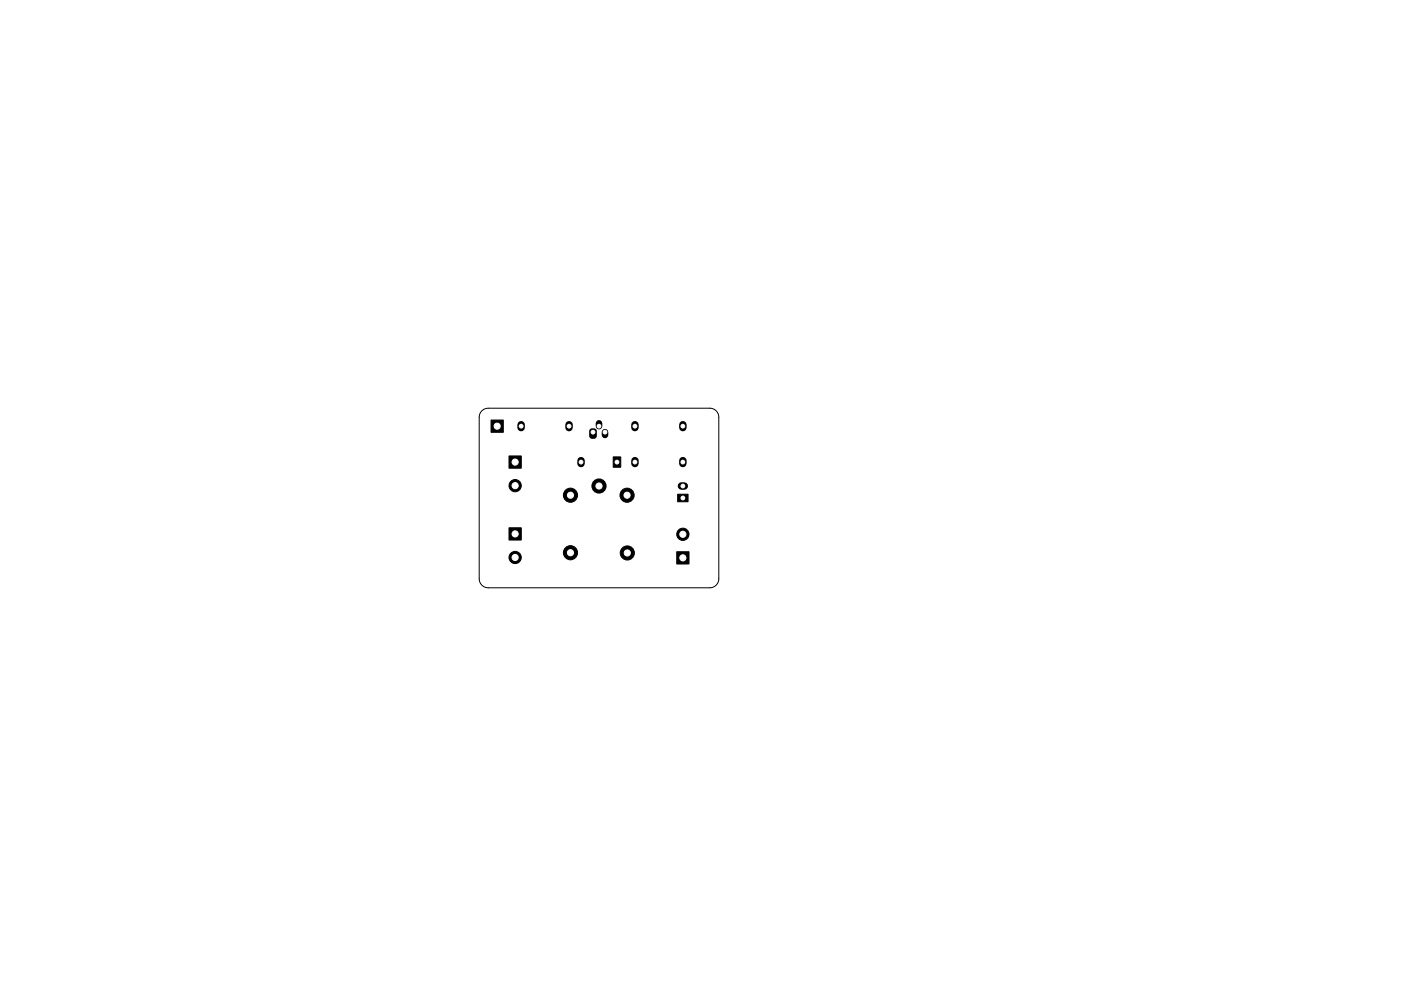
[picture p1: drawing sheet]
<svg xmlns="http://www.w3.org/2000/svg" width="297mm" height="210mm" viewBox="0 0 297 210" stroke-linecap="round" stroke-linejoin="round" font-family="sans-serif">
<path d="M102.2 87.2l.7-.5 .6-.1h47a1.91 1.91 0 0 1 1.9 1.9v34.3a1.91 1.91 0 0 1-1.9 1.9h-47a1.91 1.91 0 0 1-1.9-1.9v-34.3l.1-.6z" fill="none" stroke="#000" stroke-width=".21"/>
<g fill="#000" stroke="#000" stroke-width=".21">
<path d="M104.1 89.1h2.6v2.6h-2.6zM107.9 96.7h2.6v2.6h-2.6zM125.2 91.1l.8-.1 .4 .3v1.2l-.2 .4-.8 .1-.3-.3-.1-1.3zM130 96.9h1.6v2.2h-1.6zM107.9 112h2.6v2.6h-2.6zM143.7 104.9h2.2v1.6h-2.2zM143.5 117.1h2.6v2.6h-2.6z"/>
<circle cx="109.2" cy="118.3" r="1.3"/>
<circle cx="109.2" cy="103" r="1.3"/>
<circle cx="121" cy="105.1" r="1.5"/>
<circle cx="121" cy="117.3" r="1.5"/>
<circle cx="127" cy="103.1" r="1.5"/>
<circle cx="133" cy="105.1" r="1.5"/>
<circle cx="133" cy="117.3" r="1.5"/>
<circle cx="144.8" cy="113.4" r="1.3"/>
</g>
<path d="M127 89.8v.6M128.3 91.7v.6" fill="none" stroke="#000" stroke-width="1.4"/>
<path d="M110.5 90.1v.6M120.6 90.1v.6M123.2 97.7v.6M134.6 90.1v.6M134.6 97.7v.6M144.8 90.1v.6M144.8 97.7v.6M144.5 103.1h.6" fill="none" stroke="#000" stroke-width="1.6"/>
<g fill="#fff" stroke="#fff" stroke-width=".21">
<circle cx="125.7" cy="91.7" r=".4"/>
<circle cx="128.3" cy="91.7" r=".4"/>
<circle cx="127" cy="90.4" r=".4"/>
<circle cx="134.6" cy="90.4" r=".4"/>
<circle cx="144.8" cy="90.4" r=".4"/>
<circle cx="105.4" cy="90.4" r=".65"/>
<circle cx="120.9" cy="105.1" r=".65"/>
<circle cx="120.9" cy="117.3" r=".65"/>
<circle cx="133" cy="117.3" r=".65"/>
<circle cx="132.9" cy="105.1" r=".65"/>
<circle cx="127" cy="103.1" r=".65"/>
<circle cx="144.8" cy="98" r=".4"/>
<circle cx="134.6" cy="98" r=".4"/>
<circle cx="120.6" cy="90.4" r=".4"/>
<circle cx="110.5" cy="90.4" r=".4"/>
<circle cx="144.8" cy="118.4" r=".65"/>
<circle cx="144.8" cy="113.4" r=".65"/>
<circle cx="109.2" cy="118.3" r=".65"/>
<circle cx="109.2" cy="113.3" r=".65"/>
<circle cx="109.2" cy="103" r=".65"/>
<circle cx="109.2" cy="98" r=".65"/>
<circle cx="144.8" cy="103.1" r=".4"/>
<circle cx="144.8" cy="105.7" r=".4"/>
<circle cx="123.2" cy="98" r=".4"/>
<circle cx="130.8" cy="98" r=".4"/>
</g>
</svg>
